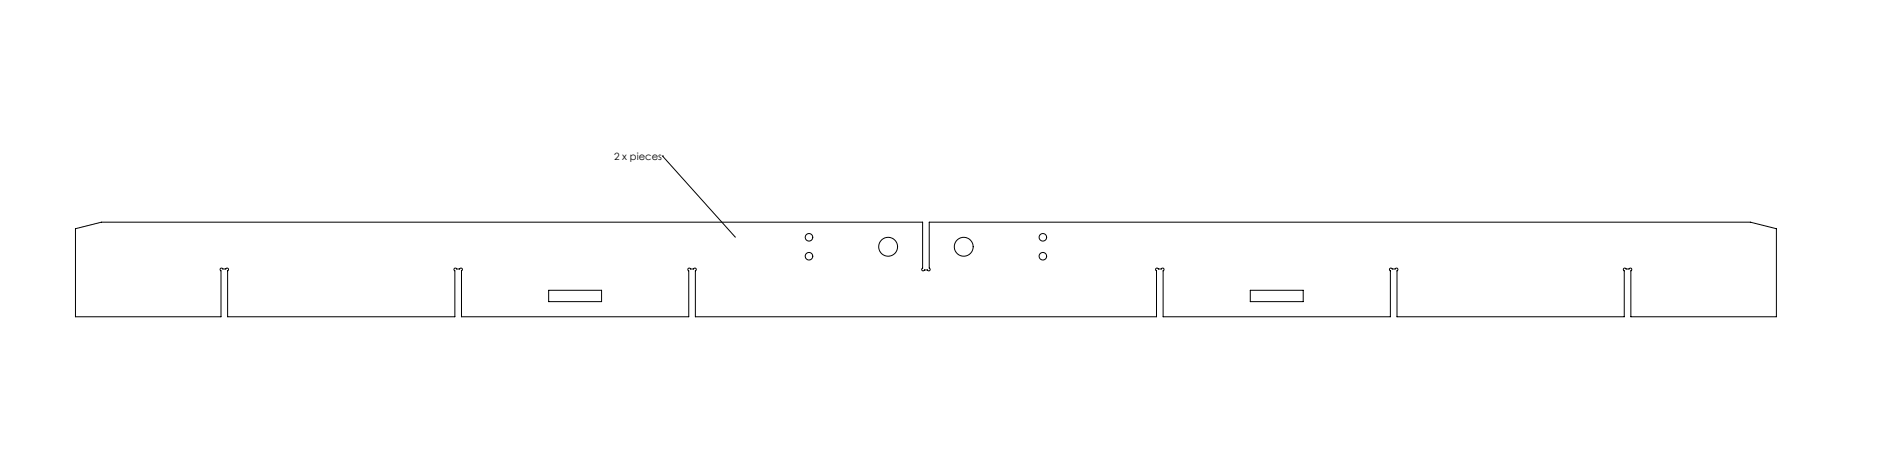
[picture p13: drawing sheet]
<svg xmlns="http://www.w3.org/2000/svg" width="2000mm" height="500mm" viewBox="0 0 2000 500" stroke-linecap="round" stroke-linejoin="round" font-family="sans-serif">
<defs><g id="words">
<text font-size="10.6" x="650" y="169">2 x pieces</text>
</g></defs>
<g fill="none" stroke="#000" stroke-width="1.06">
<path d="M701 165h.1M701 165l77 86M80 242l27-7h869v48a1.5 1.5 0 0 0 0 3 1.5 1.5 0 0 0 2-1h3a1.6 1.6 0 0 0 3 1 1.6 1.6 0 0 0-1-3v-48h869l28 7v93h-154v-49a1.5 1.5 0 0 0 0-2 1.5 1.5 0 0 0-2 0h-3a1.5 1.5 0 0 0-3 0 1.5 1.5 0 0 0 1 2v49h-241v-49a1.5 1.5 0 0 0 1-2 1.5 1.5 0 0 0-3 0h-3a1.5 1.5 0 0 0-2 0 1.5 1.5 0 0 0 0 2v49h-240v-49a1.5 1.5 0 0 0 0-2 1.5 1.5 0 0 0-2 0h-3a1.5 1.5 0 0 0-3 0 1.5 1.5 0 0 0 1 2v49h-488v-49a1.5 1.5 0 0 0 0-2 1.5 1.5 0 0 0-2 0h-3a1.5 1.5 0 0 0-3 0 1.5 1.5 0 0 0 1 2v49h-241v-49a1.5 1.5 0 0 0 1-2 1.5 1.5 0 0 0-3 0h-3a1.5 1.5 0 0 0-2 0 1.5 1.5 0 0 0 0 2v49h-240v-49a1.5 1.5 0 0 0 0-2 1.5 1.5 0 0 0-2 0h-3a1.5 1.5 0 0 0-3 0 1.5 1.5 0 0 0 1 2v49h-154zM581 307h56v12h-56zM1323 307h56v12h-56z"/>
<circle cx="856" cy="251" r="4"/>
<circle cx="1104" cy="251" r="4"/>
<circle cx="856" cy="271" r="4"/>
<circle cx="940" cy="261" r="10"/>
<circle cx="1020" cy="261" r="10"/>
<circle cx="1104" cy="271" r="4"/>
</g>
<path d="M778 250v1z" fill="#000"/>
<use href="#words"/>
</svg>
